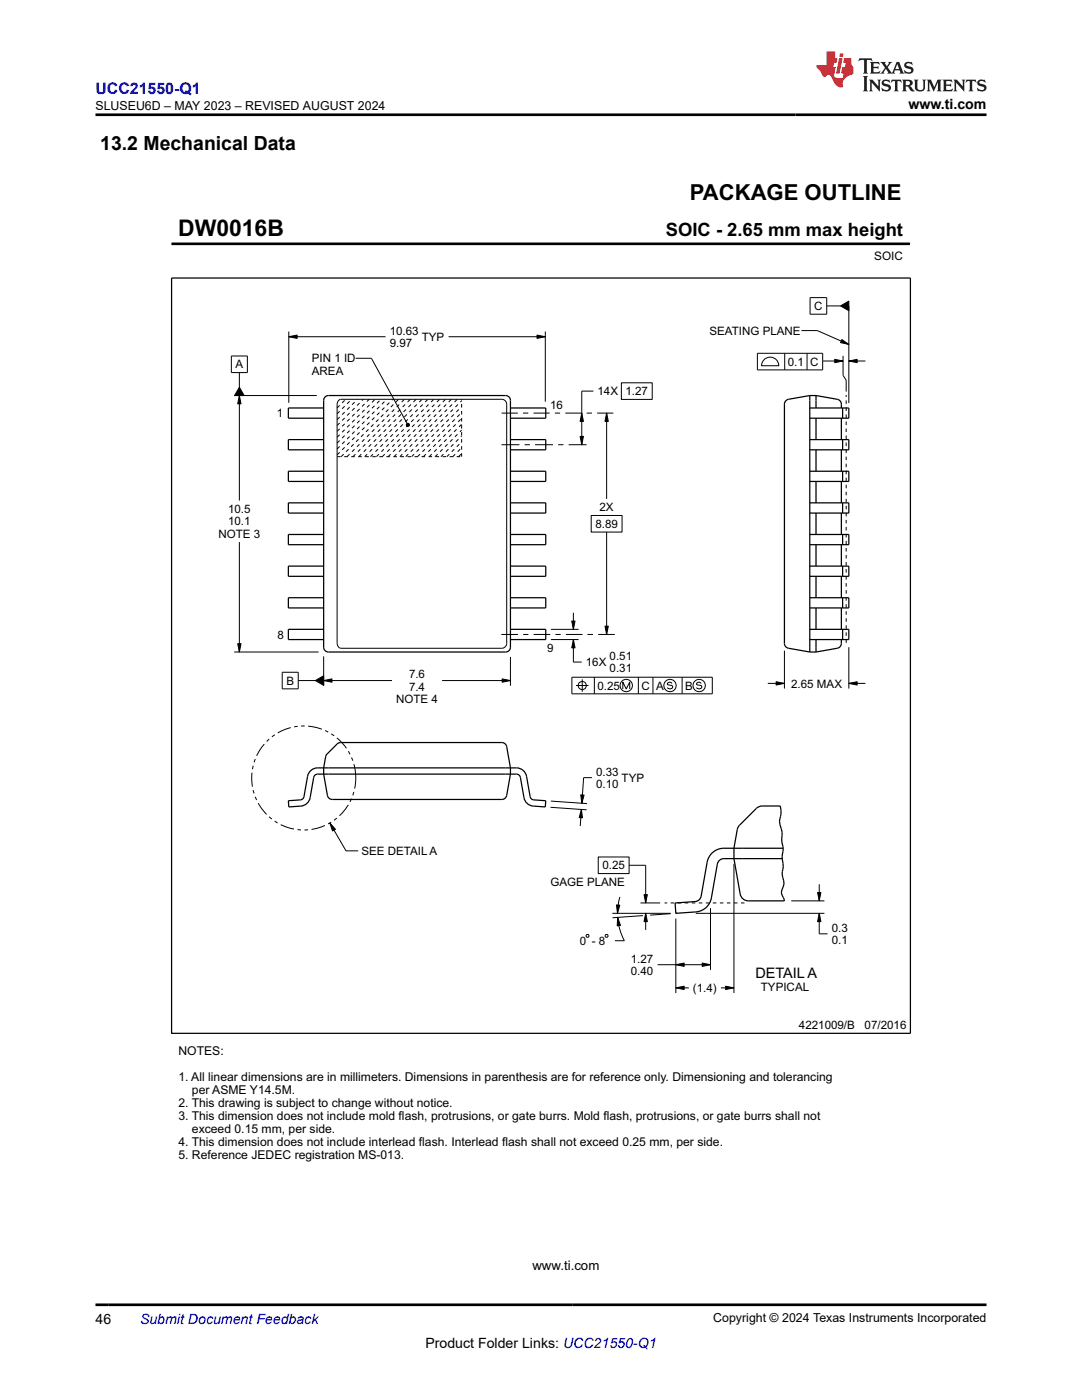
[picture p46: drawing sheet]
<svg xmlns="http://www.w3.org/2000/svg" width="216mm" height="279mm" viewBox="0 0 216 279" stroke-linecap="round" stroke-linejoin="round" font-family="sans-serif">
<defs><g id="words">
<text font-size="4.6" x="35.5" y="47">DW0016B</text>
<text font-size="4.4" x="137.6" y="40">PACKAGE OUTLINE</text>
<text font-size="3.9" x="20" y="29.9">13.2 Mechanical Data</text>
<text font-size="3.7" x="132.9" y="47">SOIC - 2.65 mm max height</text>
<text font-size="3.2" fill="#00f" x="19" y="18.7">UCC21550-Q1</text>
<text font-size="2.9" x="150.7" y="195.2">DETAIL A</text>
<g font-size="2.8">
<text x="181.3" y="21.8">www.ti.com</text>
<text x="19" y="264.2">46</text>
<text x="84.9" y="269">Product Folder Links: UCC21550-Q1</text>
</g>
<text font-size="2.8" fill="#00f" x="27.9" y="264.2">Submit Document Feedback</text>
<text font-size="2.6" x="106.2" y="253.6">www.ti.com</text>
<g font-size="2.5">
<text x="19.1" y="21.9">SLUSEU6D – MAY 2023 – REVISED AUGUST 2024</text>
<text x="142.3" y="263.9">Copyright © 2024 Texas Instruments Incorporated</text>
</g>
<g font-size="2.4">
<text x="35.6" y="215.7">1. All linear dimensions are in millimeters. Dimensions in parenthesis are for reference only. Dimensioning and tolerancing</text>
<text x="35.6" y="210.5">NOTES:</text>
<text x="35.6" y="220.9">2. This drawing is subject to change without notice.</text>
<text x="38.3" y="218.3">per ASME Y14.5M.</text>
<text x="35.6" y="223.5">3. This dimension does not include mold flash, protrusions, or gate burrs. Mold flash, protrusions, or gate burrs shall not</text>
<text x="38.3" y="226.1">exceed 0.15 mm, per side.</text>
<text x="35.6" y="228.8">4. This dimension does not include interlead flash. Interlead flash shall not exceed 0.25 mm, per side.</text>
<text x="35.6" y="231.4">5. Reference JEDEC registration MS-013.</text>
</g>
<g font-size="2.3">
<text x="174.4" y="52">SOIC</text>
<text x="162.5" y="61.9">C</text>
<text x="77.8" y="66.8">10.63</text>
<text x="77.8" y="69.3">9.97</text>
<text x="84.1" y="68">TYP</text>
<text x="141.6" y="66.8">SEATING PLANE</text>
<text x="47" y="73.5">A</text>
<text x="62.2" y="72.3">PIN 1 ID</text>
<text x="62.2" y="74.8">AREA</text>
<text x="157.2" y="73">0.1 C</text>
<text x="55.2" y="83.2">1</text>
<text x="109.8" y="81.7">16</text>
<text x="119.2" y="78.9">14X 1.27</text>
<text x="43.6" y="107.4">NOTE 3</text>
<text x="45.5" y="102.4">10.5</text>
<text x="45.5" y="104.9">10.1</text>
<text x="118.8" y="105.4">8.89</text>
<text x="119.6" y="102">2X</text>
<text x="55.4" y="127.5">8</text>
<text x="109.2" y="130.1">9</text>
<text x="121.7" y="131.7">0.51</text>
<text x="57.1" y="136.6">B</text>
<text x="81.6" y="135.4">7.6</text>
<text x="81.6" y="137.9">7.4</text>
<text x="116.9" y="133">16X</text>
<text x="119.2" y="137.6">0.25</text>
<text x="121.7" y="134.2">0.31</text>
<text x="128" y="137.6">C A</text>
<text x="136.7" y="137.6">B</text>
<text x="157.9" y="137.2">2.65 MAX</text>
<text x="79" y="140.4">NOTE 4</text>
<text x="118.9" y="154.8">0.33</text>
<text x="118.9" y="157.3">0.10</text>
<text x="124" y="156">TYP</text>
<text x="72.1" y="170.6">SEE DETAIL A</text>
<text x="120.2" y="173.5">0.25</text>
<text x="109.8" y="176.8">GAGE PLANE</text>
<text x="166" y="186">0.3</text>
<text x="115.7" y="188.6">0 - 8</text>
<text x="166" y="188.4">0.1</text>
<text x="125.9" y="192.1">1.27</text>
<text x="125.9" y="194.6">0.40</text>
<text x="138.3" y="198">(1.4)</text>
<text x="151.8" y="197.8">TYPICAL</text>
<text x="159.4" y="205.4">4221009/B</text>
<text x="172.5" y="205.4">07/2016</text>
</g>
</g></defs>
<g fill="none" stroke="#000" stroke-width=".2" stroke-dasharray=".7 .7" stroke-linecap="butt">
<path d="M67.3 81.4l1.7-1.7M67.3 82.6l2.8-2.9M67.3 83.7l4-4M67.3 84.9l5.2-5.2M67.3 86.1l6.4-6.4M67.3 87.3l7.5-7.6M67.3 88.4l8.7-8.7M67.3 89.6l9.9-9.9M67.3 90.8l11-11.1M67.3 91.1h24.8M68.1 91.1l11.4-11.4M69.2 91.1l11.5-11.4"/>
<path d="M70.4 91.1l11.5-11.4M71.6 91.1l11.4-11.4M72.8 91.1l11.4-11.4M73.9 91.1l11.5-11.4M75.1 91.1l11.4-11.4M76.3 91.1l11.4-11.4M77.4 91.1l11.5-11.4M78.6 91.1l11.5-11.4M79.8 91.1l11.4-11.4M81 91.1l11.1-11.1M82.1 91.1l10-9.9M83.3 91.1l8.8-8.8"/>
<path d="M84.5 91.1l7.6-7.6M85.6 91.1l6.5-6.4M86.8 91.1l5.3-5.3M88 91.1l4.1-4.1M89.2 91.1l2.9-2.9M90.3 91.1l1.8-1.7M91.5 91.1l.6-.6M92.1 91.1v-11.4M168.8 128.3v-49.5M148.6 180.2h-16"/>
</g>
<g fill="#000">
<path d="M47.8 78.9l.3 1.7h-.7zM47.8 77.3l.9 1.6h-1.9zM57.6 67.2l1.7-.3v.6zM107.2 66.9l1.6 .3-1.6 .3zM166.6 71.7l1.6 .3-1.6 .4zM167.7 61.1l1.7-1v1.9zM169.4 72l1.6-.3v.7zM168 67.8l1.4 .9-1.7-.3zM81.1 84.7l.2-.2h.3l.1 .3-.1 .3h-.3l-.2-.2zM116.1 82.4l.3 1.7h-.6zM115.8 87.1h.6l-.3 1.7zM121 82.4l.4 1.7h-.7z"/>
<path d="M47.4 128.5h.7l-.3 1.6zM62.9 135.8l1.7-.9v1.9zM64.6 135.8l1.6-.3v.7zM100.2 135.5l1.7 .3-1.7 .4zM114.1 123.9h.6l-.3 1.7zM114.4 127.6l.3 1.7h-.6zM120.7 125h.7l-.4 1.6zM154.9 136.1l1.6 .3-1.6 .3zM169.4 136.4l1.6-.3v.6zM65.8 164.2l1.1 1.3-.5 .3zM116 161.5l.2 1.7h-.6zM115.9 158.6l.6 .1-.4 1.6z"/>
<path d="M163.1 178.1h.7l-.3 1.7zM123 180.6h.7l-.5 1.7zM123.2 183.1l.6 1.6-.6 .1zM128.5 178.5h.7l-.4 1.7zM128.8 182.3l.4 1.6h-.7zM134.9 197.1l1.6-.3v.7zM134.9 192.5l1.6-.3v.7zM140.1 192.2l1.7 .3-1.7 .4zM144.8 196.8l1.6 .3-1.6 .4zM163.5 182.3l.3 1.6h-.7z"/>
</g>
<g fill="none" stroke="#000" stroke-width=".2">
<path d="M34.2 48.7h147.3M161.6 59.4h3.4v3.3h-3.4zM181.5 48.5v.4M46.2 71h3.2v3.4h-3.2zM46.7 78.9h16.5M47.8 77.3l.9 1.6h-1.9zM47.8 78.9l.3 1.7h-.7zM47.8 74.4v2.9M47.8 78.9v21M57.6 67.2l1.7-.3v.6zM57.6 66.2v14.2M57.6 67.2h19.3"/>
<path d="M67.6 79.9l.4-.2h32.1l.5 .1 .3 .3 .2 .6v47.7l-.1 .5-.3 .3-.6 .2h-32.1l-.5-.4-.2-.6v-47.7zM71 71.5h3.1l7.1 13M89.5 67.2h19.3M107.2 66.9l1.6 .3-1.6 .3zM108.8 66.2v14M118.4 78.1h-2.3v10.7M124 76.4h6.1v3.3h-6.1zM151.1 70.5h13.1v3.3h-13.1zM152.6 71.6a1.73 1.73 0 0 1 1.9-.2 1.73 1.73 0 0 1 .9 1.6h-3.4v-.5zM156.6 70.5v3.3M159.9 66h3.2l6.3 2.7M161 70.5v3.3"/>
<path d="M164.2 72h4M165 61.1h2.7M166.6 71.7l1.6 .3-1.6 .4zM167.7 61.1l1.7-1v1.9zM168 67.8l1.4 .9-1.7-.3zM168.2 71v3.9l.6 1v2.3M169.4 72l1.6-.3v.7zM169.4 61.1v19.3M169.4 72h3.3M81.1 84.7l.2-.2h.3l.1 .3-.1 .3h-.3l-.2-.2zM100.1 88.8h3.5M100.1 82.4h3.2"/>
<path d="M104.4 82.4h1M104.7 88.8h1M106.5 82.4h3.2M106.8 88.8h3.5M110.7 82.4h1.1M111.4 88.8h1M112.8 82.4h3.2M113.5 88.8h3.5M115.8 87.1h.6l-.3 1.7zM116.1 82.4l.3 1.7h-.6zM117.1 82.4h1M119.2 82.4h3.2"/>
<path d="M121 82.4l.4 1.7h-.7zM121 82.4v17.2M47.8 108.2v21.9M118 102.9h6.1v3.3h-6.1zM121 106.2v20.4M46.7 130.1h16.9M47.4 128.5h.7l-.3 1.6zM56.3 134.2h3.2v3.3h-3.2zM59.5 135.8h3.4M62.9 135.8l1.7-.9v1.9zM64.6 135.8l1.6-.3v.7zM64.6 135.8h13.6"/>
<path d="M64.6 131v5.9M88.2 135.8h13.7M100 126.6h3.4M100.2 135.5l1.7 .3-1.7 .4zM101.9 131.1v5.8M104.4 126.6h1M106.5 126.6h3.3M109.9 127.6h5.5M109.9 125.6h5.5M110.8 126.6h1.1M112.9 126.6h3.3M114.1 123.9h.6l-.3 1.7z"/>
<path d="M114.1 135.2h28v3.3h-28zM114.4 127.6l.3 1.7h-.6zM114.4 127.6v4.5h1.7M114.4 122.3v3.3M114.9 136.8h2.5M116.2 135.6v2.5M117.3 126.6h.1M117.3 126.6h1M118.6 135.2v3.3M119.4 126.6h3.3M120.7 125h.7l-.4 1.6zM124.3 137.5v-1.4l.7 1.4 .7-1.4v1.4"/>
<path d="M127.4 135.2v3.3M130.3 135.2v3.3M134.1 136.4l-.4-.3-.4 .2-.2 .2 1 .3 .1 .3-.1 .3-.4 .1-.6-.3M136.1 135.2v3.3M139.9 136.4l-.4-.3-.4 .2-.1 .2 .9 .3 .2 .3-.2 .3-.4 .1-.5-.3M153.2 136.4h3.3M154.9 136.1l1.6 .3-1.6 .3zM156.5 129.8v7.6M169.4 136.4l1.6-.3v.6zM169.4 136.4h3.3M169.4 129.2v8.2M109.9 159.9l7.2 .5"/>
<path d="M115.9 158.6l.6 .1-.4 1.6zM118.1 155.2h-1.6l-.4 5.1M65.8 164.2l1.1 1.3-.5 .3zM65.8 164.2l3.2 5.6h2.5M109.8 161.1l7.2 .5M116 161.5l.2 1.7h-.6zM116 161.5l-.2 3.3M119.4 171h6.1v3.3h-6.1zM123.7 179l-.4 1.6-.1 1.7M125.5 172.7h3.3v7.5M128.5 178.5h.7l-.4 1.7zM146.4 172.4v25.8"/>
<path d="M157.9 179.8h6.6M163.1 178.1h.7l-.3 1.7zM163.5 176.5v3.3M117.1 186.5l.4 .1-.1 .5-.4-.2zM120.9 186.5l.4 .1-.1 .5-.4-.2zM122.2 182.3h11.6M123 180.6h.7l-.5 1.7zM123.2 183.1l.6 1.6-.6 .1zM123.2 183.1l.6 2.7 .8 1.9h-1.9M127.8 180.2h3.9M128.3 182.7l-6.1 .5M128.8 182.3l.4 1.6h-.7z"/>
<path d="M128.8 182.3v3.3M131.2 192.5h10.6M133.8 182.3l-4.1 .3M134.9 197.1l1.6-.3v.7zM134.9 192.5l1.6-.3v.7zM134.9 197.1h2.5M134.9 183.3v14.9M138.8 182.3h25.7M140.1 192.2l1.7 .3-1.7 .4zM141.8 181.2v12.4M143.9 197.1h2.5M144.8 196.8l1.6 .3-1.6 .4z"/>
<path d="M163.5 182.3l.3 1.6h-.7zM163.5 182.3v4.1h1.6"/>
<circle cx="116.2" cy="136.8" r=".82"/>
<circle cx="125" cy="136.8" r="1.24"/>
<circle cx="133.7" cy="136.8" r="1.24"/>
<circle cx="139.5" cy="136.8" r="1.24"/>
</g>
<g fill="none" stroke="#000" stroke-width=".25">
<path d="M34.2 55.5h147.5v150.7h-147.5zM64.6 79.9v49.2M64.6 79.9h.1M100.9 78.9h.1M100.9 78.9h-35.4l-.7 .3-.2 .7M100.9 78.9l.7 .3 .3 .7M101.9 79.9h.1M101.9 79.9v49.2M161.6 78.9l-4.3 .8a.99 .99 0 0 0-.8 1v47.7a.99 .99 0 0 0 .8 1l4.3 .7M161.6 79.9h.1M161.6 78.9h1.2M161.6 78.9v51.2"/>
<path d="M162.8 78.9l4.3 .8a.99 .99 0 0 1 .8 1v.7M162.8 78.9v2.5M162.8 79.9h.1M64.6 81.4h-7.1v2.1h7.1M64.6 87.7h-7.1v2.1h7.1M64.6 94h-7.1v2.1h7.1M101.9 94h7v2.1h-7M101.9 87.7h7v2.1h-7M101.9 81.4h7v2.1h-7M161.6 94h7.8v2.1h-7.8M161.6 87.7h7.8v2.1h-7.8M161.6 81.4h7.8v2.1h-7.8"/>
<path d="M162.8 83.5v4.2M162.8 89.8v4.2M162.8 96.1v4.3M167.9 83.5v4.2M167.9 89.8v4.2M167.9 96.1v4.3M168.1 81.4v2.1M168.1 87.7v2.1M168.1 94v2.1M64.6 100.4h-7.1v2h7.1M64.6 106.7h-7.1v2h7.1M64.6 113h-7.1v2h7.1"/>
<path d="M64.6 119.3h-7.1v2h7.1M101.9 119.3h7v2h-7M101.9 113h7v2h-7M101.9 106.7h7v2h-7M101.9 100.4h7v2h-7M161.6 119.3h7.8v2h-7.8M161.6 113h7.8v2h-7.8M161.6 106.7h7.8v2h-7.8M161.6 100.4h7.8v2h-7.8M162.8 102.4v4.3M162.8 108.7v4.3M162.8 115v4.3"/>
<path d="M167.9 102.4v4.3M167.9 108.7v4.3M167.9 115v4.3M168.1 100.4v2M168.1 106.7v2M168.1 113v2M168.1 119.3v2M64.6 129.1h.1M64.6 129.1l.3 .7 .6 .3h35.4M64.6 125.6h-7.1v2h7.1M100.9 130.1h.1M101.9 129.1h.1"/>
<path d="M101.9 129.1l-.3 .7-.7 .3M101.9 125.6h7v2h-7M161.6 129.1h.1M161.6 130.1h1.2M161.6 125.6h7.8v2h-7.8M162.8 129.1h.1M162.8 121.3v4.3M162.8 127.6v2.5M167.9 127.6a1.31 1.31 0 0 1-.8 1.8l-4.3 .7M167.9 121.3v4.3M168.1 125.6v2M62.1 153.7l.8-.4 .5-.1h39.7a2.04 2.04 0 0 1 2 1.7l.7 4.1a.8 .8 0 0 0 .7 .6l2.4 .2-.1 1.2-2.4-.1a2.04 2.04 0 0 1-1.8-1.7l-.8-4.1a.79 .79 0 0 0-.7-.6h-39.7a.79 .79 0 0 0-.8 .6l-.7 4.1a2.04 2.04 0 0 1-1.9 1.7l-2.4 .1-.1-1.2 2.4-.2a.8 .8 0 0 0 .8-.6l.7-4.1 .1-.4z"/>
<path d="M65.3 150.5l2-2 .7-.3h32.1a.99 .99 0 0 1 1 .8 15.8 15.8 0 0 1-.1 10.1l-.5 .4-.4 .1h-33.8a.99 .99 0 0 1-1-.9l-.7-4.2a7.4 7.4 0 0 1 .5-3.8zM65.6 153.2h.1M65.6 154.5h.1M100.9 154.5h.1M100.9 153.2h.1M148.1 169.3h.1M148.1 171.4h.1M156.1 171.6a5.1 5.1 0 0 1 0 2.8 3.8 3.8 0 0 1-.1 3.2 2.56 2.56 0 0 0 .5 2v.2h-7.2a1.66 1.66 0 0 1-1.6-1.4l-1.3-7a14.8 14.8 0 0 1 .9-6.3l3.6-3.8 .6-.3 .6-.1h3.6v.1a4.9 4.9 0 0 1-.2 2.9l.1 .7a5.2 5.2 0 0 1 .4 3.2l.1 .6a3.8 3.8 0 0 1 0 2.5v.7M156.3 169.3h-11.9a3.4 3.4 0 0 0-3.3 2.8l-1.2 6.7a1.32 1.32 0 0 1-1.2 1.1l-4 .3 .2 2.1 3.9-.3a3.4 3.4 0 0 0 3.1-2.8l1.2-6.7a1.32 1.32 0 0 1 1.3-1.1h11.7"/>
</g>
<path d="M34.2 48.7h147.3" fill="none" stroke="#000" stroke-width=".52"/>
<circle cx="60.6" cy="155.3" r="10.4" fill="none" stroke="#000" stroke-width=".2" stroke-dasharray="2.8 .7 .7 .7 .7 .7" stroke-linecap="butt"/>
<path d="M171.5 11.6l-.2 .6 .5-.2h.6v.1v2.2l-.2 .4h1l-.2-.4v-2.2v-.1h.5l.6 .2-.2-.6zM173.6 12.4l.2 .3v1.6l-.2 .4h1.9l.1-.6a1.08 1.08 0 0 1-1.3 .2v-.7h.6l.4 .2v-.7l-.4 .2h-.6v-.5l.2-.2a1 1 0 0 1 1 .3l-.1-.5zM175.7 12.4l.9 1.1-1 1.2h.9l-.2-.2 .5-.8 .4 .8-.2 .2h1.6l-.2-.2 .2-.5h.9l.1 .5-.1 .2h.9l-.2-.4-.8-1.9h-.5l-.9 2.1-.9-1.1 .9-1h-.8l.2 .2-.4 .6-.4-.6 .2-.2zM179 12.8l.4 1h-.7zM180.7 12.5a.65 .65 0 0 0-.2 .7 .65 .65 0 0 0 .6 .5l.6 .1 .1 .3a.79 .79 0 0 1-.7 .4 .79 .79 0 0 1-.7-.5l.1 .7 .2-.1a.93 .93 0 0 0 1.1 0 .93 .93 0 0 0 .4-.9 1.46 1.46 0 0 0-1.2-.6l-.1-.3a1.09 1.09 0 0 1 1.2 .2l-.2-.6-.1 .1-.5-.2zM172.2 15.2l.2 .4v2.2l-.2 .4h1l-.2-.4v-2.2l.2-.4zM173.4 15.9l.2 .4v1.5l-.2 .4h.8l-.3-.4 .1-1.3 1.6 1.8v-2l.2-.4h-.7l.1 .2 .1 1.1-1.2-1.3zM176.2 16a.65 .65 0 0 0-.2 .8 .65 .65 0 0 0 .6 .4l.6 .2 .1 .2a.79 .79 0 0 1-.7 .4 .79 .79 0 0 1-.7-.5l.1 .7 .2-.1a.93 .93 0 0 0 1.1 .1 .93 .93 0 0 0 .4-1 1.46 1.46 0 0 0-1.2-.5l-.1-.4a1.09 1.09 0 0 1 1.2 .2l-.1-.6-.2 .1-.5-.1zM177.9 15.9l-.1 .6a.63 .63 0 0 1 .8-.3v1.6l-.3 .4h1l-.2-.4v-1.6a.66 .66 0 0 1 .8 .3l-.1-.6zM180 15.9l.2 .4v1.5l-.2 .4h1l-.2-.2-.1-.7h.5l.1 .2a.79 .79 0 0 0 1.2 .6l-1-.9a.61 .61 0 0 0 .6-.6 .61 .61 0 0 0-.5-.7zM180.8 16.2h.1a.47 .47 0 0 1 .5 .1 .47 .47 0 0 1 .1 .5l-.1 .1-.7 .1zM182.3 15.9l.2 .2a2.27 2.27 0 0 0 .4 2 1.04 1.04 0 0 0 1.7-.7v-1.3l.2-.2h-.8l.2 .4v1.1a.6 .6 0 0 1-.6 .6 .6 .6 0 0 1-.6-.6v-1.1l.3-.4zM184.9 15.9l.2 .4v1.5l-.2 .4h.8l-.3-.4v-1.4l.9 1.9 .9-1.9v1.4l-.3 .4h1l-.2-.4v-1.5l.2-.4h-.8l-.7 1.5-.6-1.5zM188.1 15.9l.2 .4v1.5l-.2 .4h1.9l.1-.6a1.09 1.09 0 0 1-1.3 .2v-.7h.6l.4 .2v-.6l-.4 .2h-.6v-.6l.2-.1a1.01 1.01 0 0 1 1 .3l-.1-.6zM190.2 15.9l.3 .4v1.5l-.3 .4h.8l-.2-.4v-1.3l1.6 1.8v-2l.2-.4h-.7l.2 .2v1.1l-1.2-1.3zM192.8 15.9l-.1 .6a.63 .63 0 0 1 .8-.3v1.6l-.3 .4h1l-.2-.4v-1.6a.66 .66 0 0 1 .8 .3l-.1-.6zM195.2 16a.65 .65 0 0 0-.2 .8 .65 .65 0 0 0 .6 .4l.6 .2 .2 .2a.79 .79 0 0 1-.7 .4 .79 .79 0 0 1-.7-.5l.1 .7 .2-.1a.93 .93 0 0 0 1 .1 .93 .93 0 0 0 .5-1 1.46 1.46 0 0 0-1.3-.5v-.4a1.09 1.09 0 0 1 1.2 .2l-.2-.6-.2 .1-.5-.1z" fill="#231f20"/>
<path d="M164.9 10.3v2.7h-2l.1 .4 .8 1a.95 .95 0 0 0 1 .9 .59 .59 0 0 1 .5-.4 .59 .59 0 0 1 .5 .3l.4 .8a1.59 1.59 0 0 0 2.1 1.4 1.61 1.61 0 0 1 1-2.3l1-.3-.1-1.5a1.59 1.59 0 0 1-.3-1.7h-1.5l-.2 .9h.6l-.2 .9h-.5l-.2 .9v.3l.4 .1-.1 .9h-.7a.73 .73 0 0 1-1-.7l.3-1.5h-.5l.1-.9h.5l.2-.9h-.5v-1.3zM167.4 11.6l-.6 3.1h.7l.6-3.1zM167.6 10.7l-.1 .6h.7l.1-.6z" fill="#ed1c24"/>
<path d="M19 22.9h177.8M19 260.4h177.8" fill="none" stroke="#000" stroke-width=".53"/>
<use href="#words"/>
</svg>
